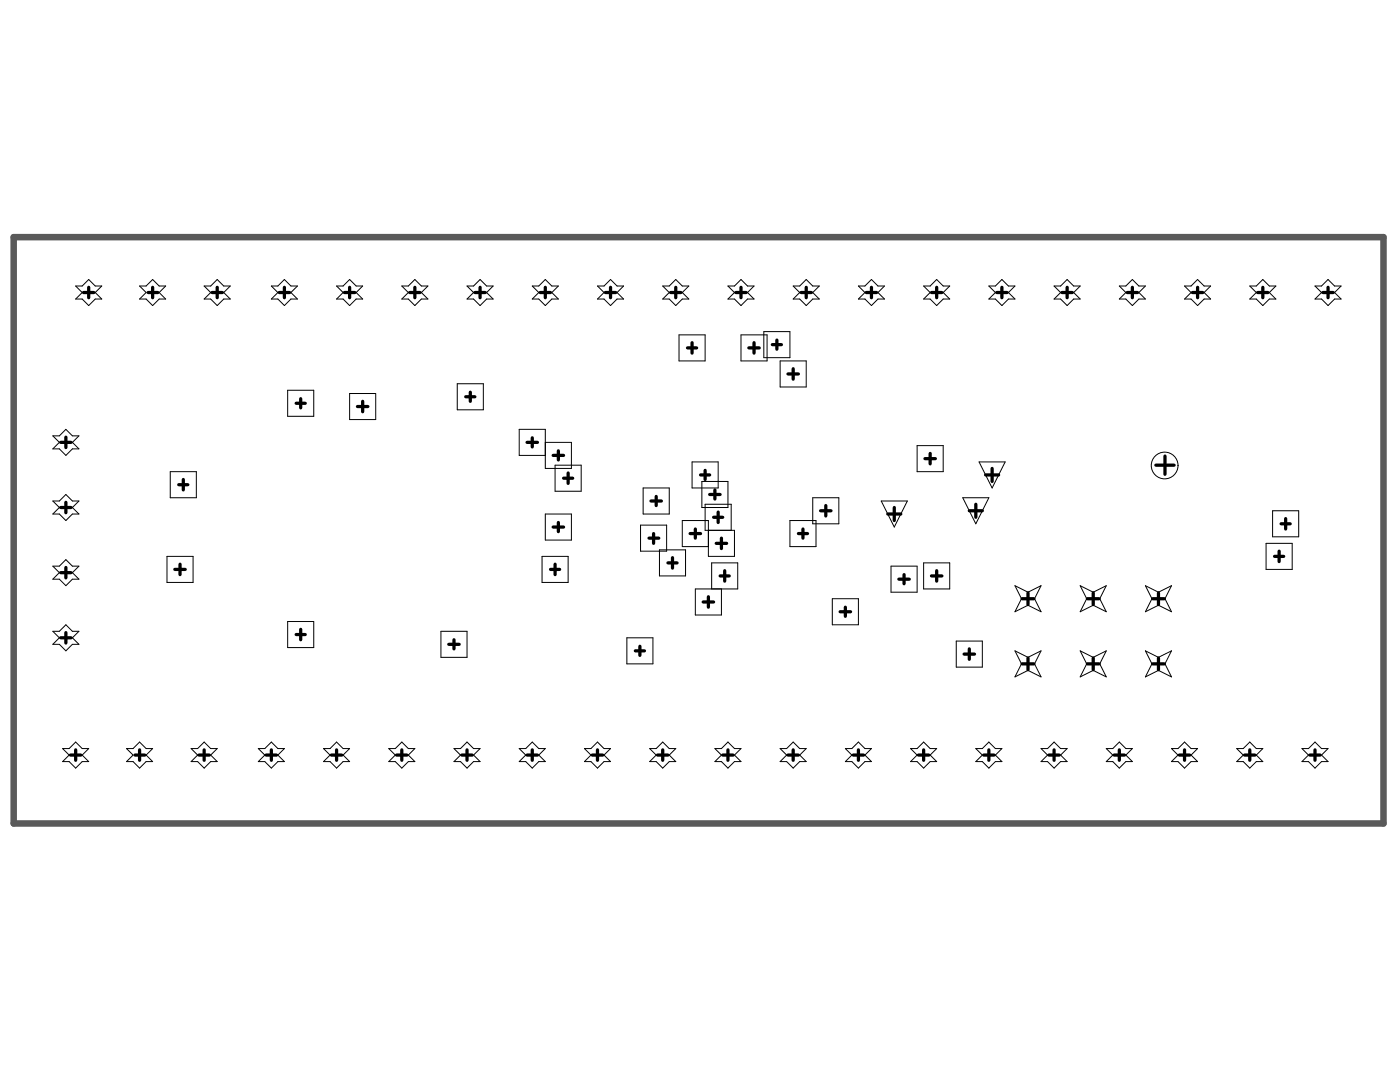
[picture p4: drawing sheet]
<svg xmlns="http://www.w3.org/2000/svg" width="271mm" height="206mm" viewBox="0 0 271 206" stroke-linecap="round" stroke-linejoin="round" font-family="sans-serif">
<path d="M2.7 45.9h265v113.4h-265z" fill="none" stroke="#5a5a5a" stroke-width="1.3"/>
<g fill="none" stroke="#000" stroke-width=".63">
<path d="M16.2 56.6h2M17.2 55.6v2M28.7 56.6h1.8M29.5 55.6v2M41 56.6h2M42 55.6v2M54 56.6h2M55 55.6v2M66.7 56.6h2M67.7 55.6v2M79.3 56.6h2M80.3 55.6v2"/>
<path d="M91.9 56.6h2M92.9 55.6v2M104.5 56.6h2M105.5 55.6v2M117.1 56.6h2.1M118.2 55.6v2M129.8 56.6h2M130.8 55.6v2M142.4 56.6h2M143.4 55.6v2M155 56.6h2M156 55.6v2"/>
<path d="M167.6 56.6h2.1M168.6 55.6v2M180.3 56.6h2M181.3 55.6v2M192.9 56.6h2M193.9 55.6v2M205.5 56.6h2M206.5 55.6v2M218.1 56.6h2M219.1 55.6v2M230.8 56.6h2M231.8 55.6v2"/>
<path d="M243.4 56.6h2M244.4 55.6v2M256 56.6h2M257 55.6v2M57.3 78h1.8M58.2 77.1v1.8M69.2 78.6h2M70.2 77.6v2.1M90.1 76.8h1.8M91 75.9v1.7M133 67.3h1.8M133.9 66.3v2"/>
<path d="M144.9 67.3h2M145.9 66.3v2M149.5 66.7h1.7M150.3 65.8v1.8M152.5 72.3h2M153.5 71.3v2.1M11.7 85.6h2.1M11.7 98.2h2.1M12.7 84.6v2M12.7 97.2v2M34.6 93.8h1.8M35.5 92.8v2"/>
<path d="M102 85.6h2M103 84.7v1.8M107 88.1h2.1M108.1 87.2v1.8M109.1 92.5h1.7M109.9 91.5v2M126 96.9h2M127 96v1.8M135.6 91.9h1.7M136.5 91v1.8M137.3 95.7h2.1M138.4 94.8v1.7"/>
<path d="M139 99.1v2M158.8 98.8h2M159.8 97.8v2M171.8 99.4h2.5M173.1 98.2v2.5M179 88.7h2M180 87.7v2M187.6 98.8h2.5M188.8 97.5v2.6M190.7 91.9h2.6M192 90.6v2.5M223.7 90h3.5"/>
<path d="M225.5 88.2v3.6M11.7 110.8h2.1M12.7 109.8v2M33.8 110.2h2.1M34.8 109.1v2.1M106.5 110.2h1.8M107 102h2.1M107.4 109.1v2.1M108.1 101.1v1.7M125.6 104.1h1.9M126.5 103.2v1.9M129.3 108.9h1.7"/>
<path d="M130.1 107.9v2M133.6 103.2h2M134.6 102.3v1.8M136.1 116.5h2M137.1 115.4v2.1M138.1 100.1h1.8M138.6 105.1h2M139.4 111.4h1.7M139.6 104.1v2M140.2 110.4v2M154.5 103.2h1.8M155.4 102.3v1.8"/>
<path d="M162.6 118.3h2M163.6 117.5v1.7M173.9 112h2.1M175 111.2v1.7M180.3 111.4h2M181.3 110.4v2M197.8 115.8h2.3M198.9 114.7v2.3M210.4 115.8h2.3M211.6 114.7v2.3M223.1 115.8h2.2M224.2 114.7v2.3"/>
<path d="M246.7 107.6h1.7M247.5 106.6v2M247.9 101.3h1.8M248.8 100.3v2M11.7 123.4h2.1M12.7 122.4v2M57.3 122.8h1.8M58.2 121.7v2.1M86.8 124.6h2.1M87.9 123.8v1.7M123 125.9h1.7M123.8 125v1.8"/>
<path d="M186.6 126.5h2M187.6 125.5v2M197.8 128.4h2.3M198.9 127.3v2.3M210.4 128.4h2.3M211.6 127.3v2.3M223.1 128.4h2.2M224.2 127.3v2.3M13.6 146.1h2.1M14.6 145.1v2M26.1 146.1h1.9M27 145.1v2"/>
<path d="M38.5 146.1h2M39.5 145.1v2M51.5 146.1h2M52.5 145.1v2M64.1 146.1h2M65.1 145.1v2M76.7 146.1h2.1M77.8 145.1v2M89.4 146.1h2M90.4 145.1v2M102 146.1h2M103 145.1v2"/>
<path d="M114.6 146.1h2M115.6 145.1v2M127.2 146.1h2.1M128.3 145.1v2M139.9 146.1h2M140.9 145.1v2M152.5 146.1h2M153.5 145.1v2M165.1 146.1h2M166.1 145.1v2M177.7 146.1h2.1M178.7 145.1v2"/>
<path d="M190.4 146.1h2M191.4 145.1v2M203 146.1h2M204 145.1v2M215.6 146.1h2M216.6 145.1v2M228.2 146.1h2M229.2 145.1v2M240.9 146.1h2M241.9 145.1v2M253.5 146.1h2M254.5 145.1v2"/>
</g>
<g fill="none" stroke="#000" stroke-width=".19">
<path d="M14.6 55.3h1.3l1.3-1.2 1.2 1.2h1.3l-1.3 1.3 1.3 1.2h-1.3l-1.2 1.3-1.3-1.3h-1.3l1.3-1.2zM27 55.3h1.3l1.2-1.2 1.3 1.2h1.3l-1.3 1.3 1.3 1.2h-1.3l-1.3 1.3-1.2-1.3h-1.3l1.3-1.2zM39.5 55.3h1.3l1.2-1.2 1.3 1.2h1.3l-1.3 1.3 1.3 1.2h-1.3l-1.3 1.3-1.2-1.3h-1.3l1.3-1.2zM52.5 55.3h1.3l1.2-1.2 1.3 1.2h1.3l-1.3 1.3 1.3 1.2h-1.3l-1.3 1.3-1.2-1.3h-1.3l1.3-1.2zM65.1 55.3h1.3l1.3-1.2 1.2 1.2h1.3l-1.3 1.3 1.3 1.2h-1.3l-1.2 1.3-1.3-1.3h-1.3l1.3-1.2zM77.8 55.3h1.2l1.3-1.2 1.2 1.2h1.3l-1.3 1.3 1.3 1.2h-1.3l-1.2 1.3-1.3-1.3h-1.2l1.2-1.2zM90.4 55.3h1.2l1.3-1.2 1.3 1.2h1.2l-1.2 1.3 1.2 1.2h-1.2l-1.3 1.3-1.3-1.3h-1.2l1.2-1.2zM103 55.3h1.3l1.2-1.2 1.3 1.2h1.3l-1.3 1.3 1.3 1.2h-1.3l-1.3 1.3-1.2-1.3h-1.3l1.3-1.2zM115.6 55.3h1.3l1.3-1.2 1.2 1.2h1.3l-1.3 1.3 1.3 1.2h-1.3l-1.2 1.3-1.3-1.3h-1.3l1.3-1.2zM128.3 55.3h1.2l1.3-1.2 1.2 1.2h1.3l-1.3 1.3 1.3 1.2h-1.3l-1.2 1.3-1.3-1.3h-1.2l1.2-1.2zM140.9 55.3h1.2l1.3-1.2 1.3 1.2h1.2l-1.2 1.3 1.2 1.2h-1.2l-1.3 1.3-1.3-1.3h-1.2l1.2-1.2zM153.5 55.3h1.3l1.2-1.2 1.3 1.2h1.2l-1.2 1.3 1.2 1.2h-1.2l-1.3 1.3-1.2-1.3h-1.3l1.3-1.2z"/>
<path d="M166.1 55.3h1.3l1.2-1.2 1.3 1.2h1.3l-1.3 1.3 1.3 1.2h-1.3l-1.3 1.3-1.2-1.3h-1.3l1.3-1.2zM178.7 55.3h1.3l1.3-1.2 1.2 1.2h1.3l-1.3 1.3 1.3 1.2h-1.3l-1.2 1.3-1.3-1.3h-1.3l1.3-1.2zM191.4 55.3h1.2l1.3-1.2 1.3 1.2h1.2l-1.2 1.3 1.2 1.2h-1.2l-1.3 1.3-1.3-1.3h-1.2l1.2-1.2zM204 55.3h1.3l1.2-1.2 1.3 1.2h1.2l-1.2 1.3 1.2 1.2h-1.2l-1.3 1.3-1.2-1.3h-1.3l1.3-1.2zM216.6 55.3h1.3l1.2-1.2 1.3 1.2h1.3l-1.3 1.3 1.3 1.2h-1.3l-1.3 1.3-1.2-1.3h-1.3l1.3-1.2zM229.2 55.3h1.3l1.3-1.2 1.2 1.2h1.3l-1.3 1.3 1.3 1.2h-1.3l-1.2 1.3-1.3-1.3h-1.3l1.3-1.2zM241.9 55.3h1.2l1.3-1.2 1.2 1.2h1.3l-1.3 1.3 1.3 1.2h-1.3l-1.2 1.3-1.3-1.3h-1.2l1.2-1.2zM254.5 55.3h1.2l1.3-1.2 1.3 1.2h1.2l-1.2 1.3 1.2 1.2h-1.2l-1.3 1.3-1.3-1.3h-1.2l1.2-1.2zM55.7 75.5h5v5h-5zM67.7 76.1h5v5.1h-5zM88.5 74.2h5v5.1h-5zM131.4 64.8h5.1v5h-5.1z"/>
<path d="M143.4 64.8h5v5h-5zM147.8 64.2h5.1v5h-5.1zM151 69.8h5v5.1h-5zM10.2 96.9h1.3l1.2-1.2 1.3 1.2h1.3l-1.3 1.3 1.3 1.2h-1.3l-1.3 1.3-1.2-1.3h-1.3l1.3-1.2zM10.2 84.3h1.3l1.2-1.2 1.3 1.2h1.3l-1.3 1.3 1.3 1.2h-1.3l-1.3 1.3-1.2-1.3h-1.3l1.3-1.2zM32.9 91.2h5.1v5.1h-5.1zM105.5 85.6h5.1v5h-5.1v-7.5h-5v5h5M105.5 99.4h5.1v5.1h-5.1zM107.4 90h5.1v5h-5.1zM124.5 94.4h5v5h-5zM133.9 89.4h5.1v5h-5.1zM135.8 93.1h5.1v5.1h-5.1z"/>
<path d="M157.3 96.3h5v5h-5zM170.5 96.9h5.1l-2.5 5.1zM177.5 86.2h5v5h-5zM186.3 96.3h5.1l-2.6 5zM189.5 89.4h5l-2.5 5zM246.3 98.8h5v5h-5zM10.2 109.5h1.3l1.2-1.2 1.3 1.2h1.3l-1.3 1.3 1.3 1.2h-1.3l-1.3 1.3-1.2-1.3h-1.3l1.3-1.2zM32.3 107.6h5.1v5.1h-5.1zM104.9 107.6h5v5.1h-5zM124 101.6h5v5h-5zM127.6 106.4h5.1v5h-5.1zM137.7 113.9v-5h5.1v5h-8.2v5.1h5v-5.1"/>
<path d="M141.5 102.6v-5.1h-5v5.1h5.6v5h-5v-6.9h-5.1v5h5.1M152.9 100.7h5v5h-5zM161.1 115.8h5v5.1h-5zM172.4 109.5h5.1v5.1h-5.1zM178.7 108.9h5.1v5h-5.1zM196.4 113.3l2.5 1.3 2.6-1.3-1.3 2.5 1.3 2.5-2.6-1.2-2.5 1.2 1.3-2.5zM209 113.3l2.6 1.3 2.5-1.3-1.3 2.5 1.3 2.5-2.5-1.2-2.6 1.2 1.3-2.5zM221.7 113.3l2.5 1.3 2.5-1.3-1.2 2.5 1.2 2.5-2.5-1.2-2.5 1.2 1.2-2.5zM245 105.1h5.1v5.1h-5.1zM10.2 122.1h1.3l1.2-1.2 1.3 1.2h1.3l-1.3 1.3 1.3 1.2h-1.3l-1.3 1.3-1.2-1.3h-1.3l1.3-1.2zM55.7 120.2h5v5.1h-5zM85.3 122.1h5.1v5.1h-5.1z"/>
<path d="M121.3 123.4h5.1v5h-5.1zM185.1 124h5v5.1h-5zM196.4 125.9l2.5 1.3 2.6-1.3-1.3 2.5 1.3 2.5-2.6-1.2-2.5 1.2 1.3-2.5zM209 125.9l2.6 1.3 2.5-1.3-1.3 2.5 1.3 2.5-2.5-1.2-2.6 1.2 1.3-2.5zM221.7 125.9l2.5 1.3 2.5-1.3-1.2 2.5 1.2 2.5-2.5-1.2-2.5 1.2 1.2-2.5zM12.1 144.8h1.3l1.2-1.3 1.3 1.3h1.3l-1.3 1.3 1.3 1.2h-1.3l-1.3 1.3-1.2-1.3h-1.3l1.3-1.2zM24.5 144.8h1.3l1.2-1.3 1.3 1.3h1.2l-1.2 1.3 1.2 1.2h-1.2l-1.3 1.3-1.2-1.3h-1.3l1.3-1.2zM37 144.8h1.2l1.3-1.3 1.3 1.3h1.2l-1.2 1.3 1.2 1.2h-1.2l-1.3 1.3-1.3-1.3h-1.2l1.2-1.2zM50 144.8h1.3l1.2-1.3 1.3 1.3h1.2l-1.2 1.3 1.2 1.2h-1.2l-1.3 1.3-1.2-1.3h-1.3l1.3-1.2zM62.6 144.8h1.3l1.2-1.3 1.3 1.3h1.3l-1.3 1.3 1.3 1.2h-1.3l-1.3 1.3-1.2-1.3h-1.3l1.3-1.2zM75.2 144.8h1.3l1.3-1.3 1.2 1.3h1.3l-1.3 1.3 1.3 1.2h-1.3l-1.2 1.3-1.3-1.3h-1.3l1.3-1.2zM87.9 144.8h1.2l1.3-1.3 1.2 1.3h1.3l-1.3 1.3 1.3 1.2h-1.3l-1.2 1.3-1.3-1.3h-1.2l1.2-1.2z"/>
<path d="M100.5 144.8h1.2l1.3-1.3 1.3 1.3h1.2l-1.2 1.3 1.2 1.2h-1.2l-1.3 1.3-1.3-1.3h-1.2l1.2-1.2zM113.1 144.8h1.3l1.2-1.3 1.3 1.3h1.3l-1.3 1.3 1.3 1.2h-1.3l-1.3 1.3-1.2-1.3h-1.3l1.3-1.2zM125.7 144.8h1.3l1.3-1.3 1.2 1.3h1.3l-1.3 1.3 1.3 1.2h-1.3l-1.2 1.3-1.3-1.3h-1.3l1.3-1.2zM138.4 144.8h1.2l1.3-1.3 1.2 1.3h1.3l-1.3 1.3 1.3 1.2h-1.3l-1.2 1.3-1.3-1.3h-1.2l1.2-1.2zM151 144.8h1.2l1.3-1.3 1.3 1.3h1.2l-1.2 1.3 1.2 1.2h-1.2l-1.3 1.3-1.3-1.3h-1.2l1.2-1.2zM163.6 144.8h1.3l1.2-1.3 1.3 1.3h1.2l-1.2 1.3 1.2 1.2h-1.2l-1.3 1.3-1.2-1.3h-1.3l1.3-1.2zM176.2 144.8h1.3l1.2-1.3 1.3 1.3h1.3l-1.3 1.3 1.3 1.2h-1.3l-1.3 1.3-1.2-1.3h-1.3l1.3-1.2zM188.8 144.8h1.3l1.3-1.3 1.2 1.3h1.3l-1.3 1.3 1.3 1.2h-1.3l-1.2 1.3-1.3-1.3h-1.3l1.3-1.2zM201.5 144.8h1.2l1.3-1.3 1.3 1.3h1.2l-1.2 1.3 1.2 1.2h-1.2l-1.3 1.3-1.3-1.3h-1.2l1.2-1.2zM214.1 144.8h1.3l1.2-1.3 1.3 1.3h1.2l-1.2 1.3 1.2 1.2h-1.2l-1.3 1.3-1.2-1.3h-1.3l1.3-1.2zM226.7 144.8h1.3l1.2-1.3 1.3 1.3h1.3l-1.3 1.3 1.3 1.2h-1.3l-1.3 1.3-1.2-1.3h-1.3l1.3-1.2zM239.3 144.8h1.3l1.3-1.3 1.2 1.3h1.3l-1.3 1.3 1.3 1.2h-1.3l-1.2 1.3-1.3-1.3h-1.3l1.3-1.2z"/>
<path d="M252 144.8h1.2l1.3-1.3 1.2 1.3h1.3l-1.3 1.3 1.3 1.2h-1.3l-1.2 1.3-1.3-1.3h-1.2l1.2-1.2z"/>
<circle cx="225.4" cy="90" r="2.59"/>
</g>
</svg>
